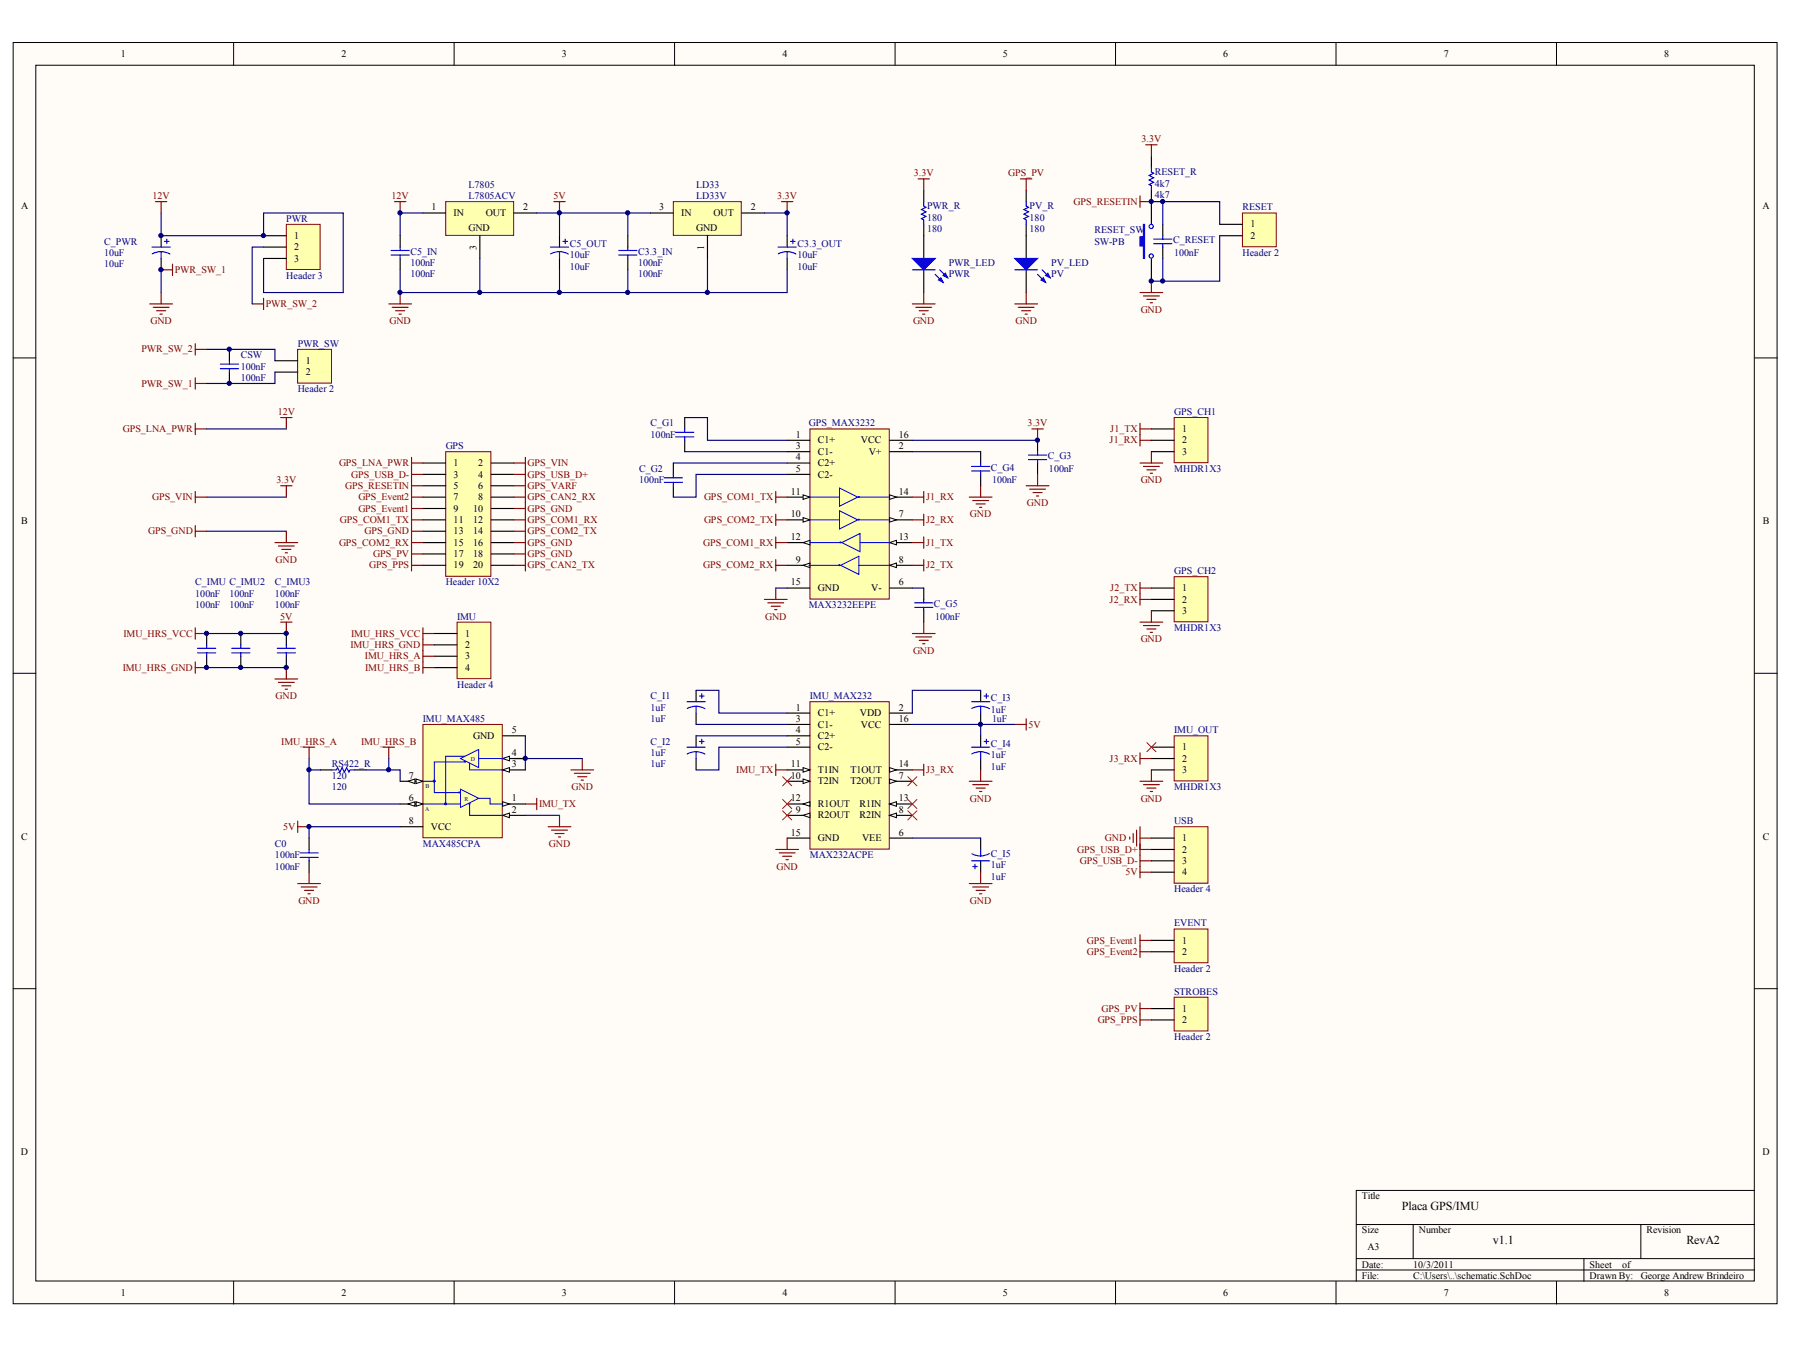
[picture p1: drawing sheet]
<svg xmlns="http://www.w3.org/2000/svg" width="271mm" height="204mm" viewBox="0 0 271 204" stroke-linecap="round" stroke-linejoin="round" font-family="sans-serif">
<defs><g id="words">
<g font-size="1.8">
<text x="211.7" y="182.8">Placa GPS/IMU</text>
<text x="225.5" y="187.9">v1.1</text>
<text x="254.7" y="187.9">RevA2</text>
</g>
<g font-size="1.5">
<text x="18.3" y="8.6">1</text>
<text x="51.6" y="8.6">2</text>
<text x="84.9" y="8.6">3</text>
<text x="118.2" y="8.6">4</text>
<text x="151.5" y="8.6">5</text>
<text x="184.7" y="8.6">6</text>
<text x="218" y="8.6">7</text>
<text x="251.3" y="8.6">8</text>
<text x="3.2" y="31.6">A</text>
<text x="65.2" y="31.8">1</text>
<text x="68.5" y="32.6">IN</text>
<text x="70.7" y="34.9">GND</text>
<text x="73.4" y="32.6">OUT</text>
<text x="79" y="31.8">2</text>
<text x="99.6" y="31.8">3</text>
<text x="102.9" y="32.6">IN</text>
<text x="105.1" y="34.9">GND</text>
<text x="107.8" y="32.6">OUT</text>
<text x="113.4" y="31.8">2</text>
<text x="188.8" y="34.4">1</text>
<text x="266.2" y="31.6">A</text>
<text x="44.4" y="36.1">1</text>
<text x="44.4" y="37.8">2</text>
<text x="44.4" y="39.5">3</text>
<text x="72" y="37.7" transform="rotate(-90 72 37.7)">3</text>
<text x="106.4" y="37.7" transform="rotate(-90 106.4 37.7)">1</text>
<text x="188.8" y="36.1">2</text>
<text x="46.2" y="55">1</text>
<text x="46.2" y="56.7">2</text>
<text x="178.5" y="65.3">1</text>
<text x="68.5" y="70.4">1</text>
<text x="72.2" y="70.4">2</text>
<text x="120.2" y="66.1">1</text>
<text x="120.2" y="69.5">4</text>
<text x="120.2" y="67.8">3</text>
<text x="120.2" y="71.3">5</text>
<text x="123.5" y="67">C1+</text>
<text x="123.5" y="70.4">C2+</text>
<text x="123.5" y="68.7">C1-</text>
<text x="130" y="67">VCC</text>
<text x="131.2" y="68.7">V+</text>
<text x="135.7" y="66.1">16</text>
<text x="135.7" y="67.8">2</text>
<text x="178.5" y="67">2</text>
<text x="178.5" y="68.7">3</text>
<text x="68.5" y="72.1">3</text>
<text x="68.5" y="73.8">5</text>
<text x="68.5" y="75.6">7</text>
<text x="68.5" y="77.3">9</text>
<text x="71.5" y="77.3">10</text>
<text x="72.2" y="72.1">4</text>
<text x="72.2" y="73.8">6</text>
<text x="72.2" y="75.6">8</text>
<text x="119.4" y="74.7">11</text>
<text x="123.5" y="72.1">C2-</text>
<text x="135.7" y="74.7">14</text>
<text x="3.2" y="79.2">B</text>
<text x="68.5" y="79">11</text>
<text x="68.5" y="80.7">13</text>
<text x="68.5" y="82.4">15</text>
<text x="71.5" y="79">12</text>
<text x="71.5" y="80.7">14</text>
<text x="71.5" y="82.4">16</text>
<text x="119.4" y="78.1">10</text>
<text x="119.4" y="81.6">12</text>
<text x="135.7" y="81.6">13</text>
<text x="135.7" y="78.1">7</text>
<text x="266.2" y="79.2">B</text>
<text x="68.5" y="84.1">17</text>
<text x="68.5" y="85.9">19</text>
<text x="71.5" y="84.1">18</text>
<text x="71.5" y="85.9">20</text>
<text x="119.4" y="88.4">15</text>
<text x="120.2" y="85">9</text>
<text x="123.5" y="89.3">GND</text>
<text x="131.6" y="89.3">V-</text>
<text x="135.7" y="85">8</text>
<text x="135.7" y="88.4">6</text>
<text x="178.5" y="89.3">1</text>
<text x="178.5" y="91">2</text>
<text x="178.5" y="92.7">3</text>
<text x="70.2" y="96.2">1</text>
<text x="70.2" y="97.9">2</text>
<text x="70.2" y="99.6">3</text>
<text x="70.2" y="101.3">4</text>
<text x="120.2" y="107.3">1</text>
<text x="135.7" y="107.3">2</text>
<text x="71.5" y="111.6">GND</text>
<text x="77.3" y="110.7">5</text>
<text x="120.2" y="109">3</text>
<text x="120.2" y="110.7">4</text>
<text x="120.2" y="112.5">5</text>
<text x="123.5" y="108.2">C1+</text>
<text x="123.5" y="109.9">C1-</text>
<text x="123.5" y="111.6">C2+</text>
<text x="123.5" y="113.3">C2-</text>
<text x="129.8" y="108.2">VDD</text>
<text x="130" y="109.9">VCC</text>
<text x="135.7" y="109">16</text>
<text x="178.5" y="113.3">1</text>
<text x="61.7" y="117.6">7</text>
<text x="77.3" y="115.9">3</text>
<text x="77.3" y="114.2">4</text>
<text x="119.4" y="117.6">10</text>
<text x="119.4" y="115.9">11</text>
<text x="123.5" y="118.5">T2IN</text>
<text x="123.5" y="116.8">T1IN</text>
<text x="128.5" y="118.5">T2OUT</text>
<text x="128.5" y="116.8">T1OUT</text>
<text x="135.7" y="117.6">7</text>
<text x="135.7" y="115.9">14</text>
<text x="178.5" y="115">2</text>
<text x="178.5" y="116.8">3</text>
<text x="61.7" y="124.5">8</text>
<text x="61.7" y="121">6</text>
<text x="65.1" y="125.3">VCC</text>
<text x="77.3" y="122.8">2</text>
<text x="77.3" y="121">1</text>
<text x="119.4" y="121">12</text>
<text x="120.2" y="122.8">9</text>
<text x="123.5" y="123.6">R2OUT</text>
<text x="123.5" y="121.9">R1OUT</text>
<text x="129.8" y="123.6">R2IN</text>
<text x="129.8" y="121.9">R1IN</text>
<text x="135.7" y="122.8">8</text>
<text x="135.7" y="121">13</text>
<text x="3.2" y="126.9">C</text>
<text x="119.4" y="126.2">15</text>
<text x="123.5" y="127.1">GND</text>
<text x="130.2" y="127.1">VEE</text>
<text x="135.7" y="126.2">6</text>
<text x="178.5" y="127.1">1</text>
<text x="178.5" y="128.8">2</text>
<text x="178.5" y="130.5">3</text>
<text x="266.2" y="126.9">C</text>
<text x="178.5" y="132.2">4</text>
<text x="178.5" y="142.5">1</text>
<text x="178.5" y="144.2">2</text>
<text x="178.5" y="152.8">1</text>
<text x="178.5" y="154.5">2</text>
<text x="3.2" y="174.5">D</text>
<text x="266.2" y="174.5">D</text>
<text x="205.7" y="181.2">Title</text>
<text x="205.7" y="186.3">Size</text>
<text x="205.7" y="191.5">Date:</text>
<text x="206.5" y="188.9">A3</text>
<text x="213.4" y="191.5">10/3/2011</text>
<text x="214.3" y="186.3">Number</text>
<text x="240.1" y="191.5">Sheet</text>
<text x="245" y="191.5">of</text>
<text x="248.7" y="186.3">Revision</text>
<text x="18.3" y="195.7">1</text>
<text x="51.6" y="195.7">2</text>
<text x="84.9" y="195.7">3</text>
<text x="118.2" y="195.7">4</text>
<text x="151.5" y="195.7">5</text>
<text x="184.7" y="195.7">6</text>
<text x="205.7" y="193.2">File:</text>
<text x="213.4" y="193.2">C:\Users\..\schematic.SchDoc</text>
<text x="218" y="195.7">7</text>
<text x="240.1" y="193.2">Drawn By:</text>
<text x="247.8" y="193.1">George Andrew Brindeiro</text>
<text x="251.3" y="195.7">8</text>
</g>
<g font-size="1.5" fill="#800000">
<text x="172.4" y="21.5">3.3V</text>
<text x="138" y="26.6">3.3V</text>
<text x="152.3" y="26.6">GPS_PV</text>
<text x="23" y="30.1">12V</text>
<text x="59.1" y="30.1">12V</text>
<text x="83.6" y="30.1">5V</text>
<text x="117.4" y="30.1">3.3V</text>
<text x="162.1" y="30.9">GPS_RESETIN</text>
<text x="26.4" y="41.2">PWR_SW_1</text>
<text x="40.1" y="46.4">PWR_SW_2</text>
<text x="172.3" y="47.2">GND</text>
<text x="21.4" y="53.2">PWR_SW_2</text>
<text x="22.7" y="49">GND</text>
<text x="58.8" y="49">GND</text>
<text x="137.9" y="49">GND</text>
<text x="153.4" y="49">GND</text>
<text x="21.4" y="58.4">PWR_SW_1</text>
<text x="18.5" y="65.3">GPS_LNA_PWR</text>
<text x="41.9" y="62.7">12V</text>
<text x="155.2" y="64.4">3.3V</text>
<text x="167.7" y="65.3">J1_TX</text>
<text x="51.2" y="70.4">GPS_LNA_PWR</text>
<text x="79.7" y="70.4">GPS_VIN</text>
<text x="167.6" y="67">J1_RX</text>
<text x="23" y="75.6">GPS_VIN</text>
<text x="41.7" y="73">3.3V</text>
<text x="52.1" y="73.8">GPS_RESETIN</text>
<text x="53.1" y="72.1">GPS_USB_D-</text>
<text x="54.1" y="77.3">GPS_Event1</text>
<text x="54.1" y="75.6">GPS_Event2</text>
<text x="79.7" y="72.1">GPS_USB_D+</text>
<text x="79.7" y="73.8">GPS_VARF</text>
<text x="79.7" y="75.6">GPS_CAN2_RX</text>
<text x="79.7" y="77.3">GPS_GND</text>
<text x="106.3" y="75.6">GPS_COM1_TX</text>
<text x="139.8" y="75.6">J1_RX</text>
<text x="155.1" y="76.4">GND</text>
<text x="172.3" y="73">GND</text>
<text x="22.4" y="80.7">GPS_GND</text>
<text x="51.2" y="82.4">GPS_COM2_RX</text>
<text x="51.3" y="79">GPS_COM1_TX</text>
<text x="55.1" y="80.7">GPS_GND</text>
<text x="79.7" y="79">GPS_COM1_RX</text>
<text x="79.7" y="80.7">GPS_COM2_TX</text>
<text x="79.7" y="82.4">GPS_GND</text>
<text x="106.2" y="82.4">GPS_COM1_RX</text>
<text x="106.3" y="79">GPS_COM2_TX</text>
<text x="139.8" y="79">J2_RX</text>
<text x="139.8" y="82.4">J1_TX</text>
<text x="146.5" y="78.1">GND</text>
<text x="41.6" y="85">GND</text>
<text x="55.8" y="85.9">GPS_PPS</text>
<text x="56.4" y="84.1">GPS_PV</text>
<text x="79.7" y="84.1">GPS_GND</text>
<text x="79.7" y="85.9">GPS_CAN2_TX</text>
<text x="106.2" y="85.9">GPS_COM2_RX</text>
<text x="139.8" y="85.9">J2_TX</text>
<text x="167.7" y="89.3">J2_TX</text>
<text x="42.3" y="93.6">5V</text>
<text x="115.5" y="93.6">GND</text>
<text x="167.6" y="91">J2_RX</text>
<text x="18.5" y="101.3">IMU_HRS_GND</text>
<text x="18.7" y="96.2">IMU_HRS_VCC</text>
<text x="52.9" y="97.9">IMU_HRS_GND</text>
<text x="53" y="96.2">IMU_HRS_VCC</text>
<text x="55.1" y="99.6">IMU_HRS_A</text>
<text x="55.2" y="101.3">IMU_HRS_B</text>
<text x="137.9" y="98.7">GND</text>
<text x="172.3" y="97">GND</text>
<text x="41.6" y="105.6">GND</text>
<text x="42.5" y="112.5">IMU_HRS_A</text>
<text x="54.5" y="112.5">IMU_HRS_B</text>
<text x="155.3" y="109.9">5V</text>
<text x="86.3" y="119.3">GND</text>
<text x="111.2" y="116.8">IMU_TX</text>
<text x="139.8" y="116.8">J3_RX</text>
<text x="167.6" y="115">J3_RX</text>
<text x="42.8" y="125.3">5V</text>
<text x="81.4" y="121.9">IMU_TX</text>
<text x="146.5" y="121.1">GND</text>
<text x="172.3" y="121.1">GND</text>
<text x="82.9" y="127.9">GND</text>
<text x="117.3" y="131.4">GND</text>
<text x="162.7" y="128.8">GPS_USB_D+</text>
<text x="163.1" y="130.5">GPS_USB_D-</text>
<text x="166.9" y="127.1">GND</text>
<text x="45.1" y="136.5">GND</text>
<text x="146.5" y="136.5">GND</text>
<text x="170" y="132.2">5V</text>
<text x="164.1" y="142.5">GPS_Event1</text>
<text x="164.1" y="144.2">GPS_Event2</text>
<text x="165.8" y="154.5">GPS_PPS</text>
<text x="166.4" y="152.8">GPS_PV</text>
</g>
<g font-size="1.5" fill="#000080">
<text x="70.7" y="28.3">L7805</text>
<text x="105.1" y="28.3">LD33</text>
<text x="174.4" y="29.9">4k7</text>
<text x="174.4" y="26.5">RESET_R</text>
<text x="174.4" y="28.2">4k7</text>
<text x="43.2" y="33.5">PWR</text>
<text x="70.7" y="30.1">L7805ACV</text>
<text x="105.1" y="30.1">LD33V</text>
<text x="140" y="35">180</text>
<text x="140" y="31.6">PWR_R</text>
<text x="140" y="33.3">180</text>
<text x="155.5" y="35">180</text>
<text x="155.5" y="31.6">PV_R</text>
<text x="155.5" y="33.3">180</text>
<text x="165.3" y="35.2">RESET_SW</text>
<text x="187.6" y="31.8">RESET</text>
<text x="15.7" y="40.4">10uF</text>
<text x="15.7" y="36.9">C_PWR</text>
<text x="15.7" y="38.6">10uF</text>
<text x="62" y="41.9">100nF</text>
<text x="62" y="38.5">C5_IN</text>
<text x="62" y="40.2">100nF</text>
<text x="86" y="40.7">10uF</text>
<text x="86" y="37.3">C5_OUT</text>
<text x="86" y="39">10uF</text>
<text x="96.4" y="41.9">100nF</text>
<text x="96.4" y="38.5">C3.3_IN</text>
<text x="96.4" y="40.2">100nF</text>
<text x="120.4" y="40.7">10uF</text>
<text x="120.4" y="37.3">C3.3_OUT</text>
<text x="120.4" y="39">10uF</text>
<text x="143.3" y="40.2">PWR_LED</text>
<text x="143.3" y="41.9">PWR</text>
<text x="158.8" y="40.2">PV_LED</text>
<text x="158.8" y="41.9">PV</text>
<text x="165.3" y="36.9">SW-PB</text>
<text x="177.2" y="36.8">C_RESET</text>
<text x="177.3" y="38.6">100nF</text>
<text x="187.6" y="38.6">Header 2</text>
<text x="43.2" y="42.1">Header 3</text>
<text x="45" y="52.4">PWR_SW</text>
<text x="36.4" y="57.5">100nF</text>
<text x="36.4" y="54.1">CSW</text>
<text x="36.4" y="55.8">100nF</text>
<text x="45" y="59.2">Header 2</text>
<text x="98.2" y="64.4">C_G1</text>
<text x="122.1" y="64.4">GPS_MAX3232</text>
<text x="177.3" y="62.7">GPS_CH1</text>
<text x="67.3" y="67.8">GPS</text>
<text x="96.5" y="71.3">C_G2</text>
<text x="98.2" y="66.1">100nF</text>
<text x="149.6" y="71.1">C_G4</text>
<text x="158.2" y="69.4">C_G3</text>
<text x="158.4" y="71.3">100nF</text>
<text x="177.3" y="71.3">MHDR1X3</text>
<text x="96.5" y="73">100nF</text>
<text x="149.8" y="73">100nF</text>
<text x="29.5" y="88.4">C_IMU C_IMU2</text>
<text x="41.5" y="88.4">C_IMU3</text>
<text x="67.3" y="88.4">Header 10X2</text>
<text x="177.3" y="86.7">GPS_CH2</text>
<text x="29.5" y="91.9">100nF</text>
<text x="29.5" y="90.1">100nF</text>
<text x="34.6" y="91.9">100nF</text>
<text x="34.6" y="90.1">100nF</text>
<text x="41.5" y="91.9">100nF</text>
<text x="41.5" y="90.1">100nF</text>
<text x="69" y="93.6">IMU</text>
<text x="122.1" y="91.9">MAX3232EEPE</text>
<text x="141.1" y="91.7">C_G5</text>
<text x="141.2" y="93.6">100nF</text>
<text x="177.3" y="95.3">MHDR1X3</text>
<text x="69" y="103.9">Header 4</text>
<text x="98.2" y="105.6">C_I1</text>
<text x="98.2" y="107.3">1uF</text>
<text x="122.3" y="105.6">IMU_MAX232</text>
<text x="149.6" y="105.9">C_I3</text>
<text x="149.6" y="107.7">1uF</text>
<text x="63.9" y="109">IMU_MAX485</text>
<text x="98.2" y="109">1uF</text>
<text x="98.2" y="112.5">C_I2</text>
<text x="149.6" y="112.8">C_I4</text>
<text x="149.8" y="109">1uF</text>
<text x="177.3" y="110.7">IMU_OUT</text>
<text x="50.1" y="119.3">120</text>
<text x="50.1" y="115.9">RS422_R</text>
<text x="50.1" y="117.6">120</text>
<text x="98.2" y="115.9">1uF</text>
<text x="98.2" y="114.2">1uF</text>
<text x="149.6" y="116.2">1uF</text>
<text x="149.6" y="114.5">1uF</text>
<text x="177.3" y="119.3">MHDR1X3</text>
<text x="177.3" y="124.5">USB</text>
<text x="41.5" y="131.3">100nF</text>
<text x="41.5" y="127.9">C0</text>
<text x="41.5" y="129.6">100nF</text>
<text x="63.9" y="127.9">MAX485CPA</text>
<text x="122.3" y="129.6">MAX232ACPE</text>
<text x="149.6" y="129.5">C_I5</text>
<text x="149.6" y="131.2">1uF</text>
<text x="149.6" y="132.9">1uF</text>
<text x="177.3" y="134.8">Header 4</text>
<text x="177.3" y="139.9">EVENT</text>
<text x="177.3" y="146.8">Header 2</text>
<text x="177.3" y="150.2">STROBES</text>
<text x="177.3" y="157.1">Header 2</text>
</g>
<g font-size=".9" fill="#000080">
<text x="64.3" y="119">B</text>
<text x="71.1" y="114.9">D</text>
<text x="64.2" y="122.5">A</text>
<text x="70.1" y="120.9">R</text>
</g>
</g></defs>
<g fill="#fffcf8" stroke="#000" stroke-width=".15">
<path d="M2 6.4h266.4v190.5h-266.4z"/>
<path d="M5.4 9.9h259.5v183.6h-259.5z"/>
</g>
<g fill="none" stroke="#000" stroke-width=".15">
<path d="M35.3 6.4v3.5M68.6 6.4v3.5M101.9 6.4v3.5M135.2 6.4v3.5M168.5 6.4v3.5M201.8 6.4v3.5M235.1 6.4v3.5M2 54.1h3.4M265 54.1h3.4M2 101.7h3.4M265 101.7h3.4M2 149.3h3.4"/>
<path d="M265 149.3h3.4M265 179.8h-60.2v13.7M35.3 193.5v3.5M68.6 193.5v3.5M101.9 193.5v3.5M135.2 193.5v3.5M168.5 193.5v3.5M201.8 193.5v3.5M204.8 185h60.2M204.8 190.1h60.2M204.8 191.8h60.2M213.4 185v5.1"/>
<path d="M235.1 193.5v3.5M239.2 190.1v3.4M247.8 185v5.1"/>
</g>
<path d="M67.3 30.5h10.3v5.1h-10.3z" fill="#ffffb0" stroke="#800000" stroke-width=".15"/>
<g fill="none" stroke="#000" stroke-width=".17">
<path d="M60.4 35.6v1.7M60.4 39v1.8M63.9 32.2h3.4M72.5 35.6v3.4M77.6 32.2h3.5M84.5 35.6v1.7M84.5 39v1.8M94.8 35.6v1.7M94.8 39v1.8M118.9 35.6v1.7M118.9 39v1.8M139.5 28.7v1.8"/>
<path d="M139.5 33.9v5.1M139.5 40.8v3.4M156.7 66.5v1.7M156.7 69.9v1.8"/>
</g>
<g fill="none" stroke="#00f" stroke-width=".17">
<path d="M59.1 38.5h2.7M59.1 37.8h2.7M60.4 37.3v.5M60.4 38.5v.5M83.1 37.3h2.8M84.5 38l.7 .1 .6 .3M84.5 38l-.7 .1-.6 .2M84.5 38v1M85 36.5h.7M85.4 36.1v.7M93.4 38.5h2.8M93.4 37.8h2.8"/>
<path d="M94.8 37.3v.5M94.8 38.5v.5M117.5 37.3h2.8M118.9 38l.7 .1 .6 .3M118.9 38l-.7 .1-.7 .2M118.9 38v1M119.4 36.5h.7M119.7 36.1v.7M139.5 30.5v.6l.3 .2-.6 .4 .6 .3-.6 .3 .6 .4-.6 .3 .3 .2v.7M137.8 40.8h3.4M141.2 41.4l1.2 1.2M141.9 40.8l1.2 1.2"/>
<path d="M155.3 68.7h2.8M155.3 69.4h2.8M156.7 68.2v.5M156.7 69.4v.5"/>
</g>
<g fill="#00f" stroke="#00f" stroke-width=".17">
<path d="M137.8 39h3.4l-1.7 1.8z"/>
<path d="M141.7 42.3l.4-.3 .3 .6z"/>
<path d="M142.4 41.6l.4-.3 .3 .7z"/>
</g>
<path d="M67.3 68.2h6.8v18.9h-6.8z" fill="#ffffb0" stroke="#800000" stroke-width=".15"/>
<g fill="none" stroke="#000" stroke-width=".17">
<path d="M63.9 69.9h3.4M63.9 71.7h3.4M63.9 73.4h3.4M63.9 75.1h3.4M63.9 76.8h3.4M63.9 78.5h3.4M74.2 69.9h3.4M74.2 71.7h3.4M74.2 73.4h3.4M74.2 75.1h3.4M74.2 76.8h3.4M74.2 78.5h3.4"/>
<path d="M63.9 80.2h3.4M63.9 82h3.4M63.9 83.7h3.4M63.9 85.4h3.4M74.2 80.2h3.4M74.2 82h3.4M74.2 83.7h3.4M74.2 85.4h3.4"/>
</g>
<path d="M63.9 32.2h-3.5v3.4M72.5 39v5.2M81.1 32.2h17.1M84.5 32.2v3.4M94.8 32.2v3.4M115.4 32.2h3.5v3.4M84.5 40.8v3.4M94.8 40.8v3.4" fill="none" stroke="#000080" stroke-width=".17"/>
<g fill="none" stroke="#800000" stroke-width=".17">
<path d="M59.6 30.5h1.7M60.4 30.5v1.7M83.6 30.5h1.8M84.5 30.5v1.7M118 30.5h1.7M118.9 30.5v1.7M138.6 27h1.8M139.5 27v1.7M58.7 45.9h3.5M59.2 46.4h2.4M59.7 46.9h1.4M60.3 47.4h.3"/>
<path d="M60.4 44.2v1.7M137.8 45.9h3.4M138.3 46.4h2.4M138.8 46.9h1.4M139.3 47.4h.4M139.5 44.2v1.7"/>
</g>
<path d="M122.3 64.8h12v25.7h-12z" fill="#ffffb0" stroke="#800000" stroke-width=".15"/>
<path d="M134.3 82h3.5" fill="none" stroke="#000" stroke-width=".17"/>
<path d="M134.3 82l1.1-.4v.7z" fill="#fffcf8" stroke="#000" stroke-width=".15"/>
<path d="M118.9 78.5h3.4" fill="none" stroke="#000" stroke-width=".17"/>
<path d="M121.3 78.2l1 .3-1 .4z" fill="#fffcf8" stroke="#000" stroke-width=".15"/>
<path d="M118.9 75.1h3.4" fill="none" stroke="#000" stroke-width=".17"/>
<path d="M121.3 74.7l1 .4-1 .3z" fill="#fffcf8" stroke="#000" stroke-width=".15"/>
<path d="M134.3 85.4h3.5" fill="none" stroke="#000" stroke-width=".17"/>
<path d="M134.3 85.4l1.1-.4v.7z" fill="#fffcf8" stroke="#000" stroke-width=".15"/>
<path d="M118.9 82h3.4" fill="none" stroke="#000" stroke-width=".17"/>
<path d="M121.3 82l1-.4v.7z" fill="#fffcf8" stroke="#000" stroke-width=".15"/>
<path d="M118.9 85.4h3.4" fill="none" stroke="#000" stroke-width=".17"/>
<path d="M121.3 85.4l1-.4v.7z" fill="#fffcf8" stroke="#000" stroke-width=".15"/>
<path d="M134.3 75.1h3.5" fill="none" stroke="#000" stroke-width=".17"/>
<path d="M134.3 74.7l1.1 .4-1.1 .3z" fill="#fffcf8" stroke="#000" stroke-width=".15"/>
<path d="M134.3 78.5h3.5" fill="none" stroke="#000" stroke-width=".17"/>
<path d="M134.3 78.2l1.1 .3-1.1 .4z" fill="#fffcf8" stroke="#000" stroke-width=".15"/>
<g fill="none" stroke="#000" stroke-width=".17">
<path d="M101.7 69.9v1.8M101.7 73.4v1.7M103.4 63.1v1.7M103.4 66.5v1.7M118.9 66.5h3.4M118.9 69.9h3.4M118.9 68.2h3.4M118.9 71.7h3.4M134.3 66.5h3.5M134.3 68.2h3.5M148.1 68.2v1.7M148.1 71.7v1.7"/>
<path d="M118.9 88.8h3.4M134.3 88.8h3.5M139.5 88.8v1.7M139.5 92.3v1.7M105.1 104.3v1.7M105.1 107.7v1.7M105.1 111.1v1.8M105.1 114.6v1.7M148.1 104.3v1.7M148.1 107.7v1.7M148.1 126.6v1.7M148.1 130v1.7"/>
</g>
<g fill="none" stroke="#00f" stroke-width=".15">
<path d="M122.3 75.1h4.5M122.3 78.5h4.5M126.8 73.7l2.7 1.4-2.7 1.4zM126.8 77.1l2.7 1.4-2.7 1.4zM129.9 75.1h4.4M129.9 78.5h4.4M122.1 85.4h4.5M122.3 82h4.5M127 85.4l2.7-1.4v2.8zM127.1 82l2.8-1.4v2.7zM129.7 85.4h4.5M129.9 82h4.4"/>
<circle cx="129.7" cy="78.5" r=".08"/>
<circle cx="129.7" cy="75.1" r=".08"/>
<circle cx="126.8" cy="85.4" r=".08"/>
<circle cx="126.9" cy="81.9" r=".08"/>
</g>
<path d="M101.7 69.9h17.2M103.4 63.1h3.4v3.4h12.1M103.4 68.2h15.5M118.9 71.7h-13.8v3.4h-3.4M137.8 68.2h10.3M137.8 66.5h18.9M117.2 88.8h1.7M137.8 88.8h1.7" fill="none" stroke="#000080" stroke-width=".17"/>
<g fill="none" stroke="#800000" stroke-width=".17">
<path d="M137.8 75.1h1.7M137.8 78.5h1.7M139.5 74.2v1.7M139.5 77.7v1.7M146.4 75.1h3.4M146.9 75.6h2.4M147.4 76.1h1.4M147.9 76.6h.4M148.1 73.4v1.7M155 73.4h3.4M155.5 73.9h2.4M156 74.4h1.4"/>
<path d="M156.5 74.9h.4M156.7 71.7v1.7M115.4 90.5h3.5M116 91.1h2.4M116.5 91.6h1.3M117 92.1h.3M117.2 88.8v1.7M137.8 95.7h3.4M137.8 82h1.7M137.8 85.4h1.7M138.3 96.2h2.4M138.8 96.7h1.4"/>
<path d="M139.3 97.2h.4M139.5 81.1v1.7M139.5 84.5v1.7M139.5 94v1.7"/>
</g>
<g fill="none" stroke="#00f" stroke-width=".17">
<path d="M100.3 72.2h2.8M100.3 72.9h2.8M101.7 71.7v.5M101.7 72.9v.5M102 65.3h2.8M102 66h2.8M103.4 64.8v.5M103.4 66v.5M146.7 70.5h2.8M146.7 71.1h2.8M148.1 69.9v.6M148.1 71.1v.6"/>
<path d="M138.1 91.1h2.8M138.1 91.7h2.8M139.5 90.5v.6M139.5 91.7v.6M103.8 106h2.7M103.8 112.9h2.7M105.1 106.7l.7 .1 .7 .2M105.1 106.7l-.7 .1-.6 .2M105.1 113.5l.7 .1 .7 .3M105.1 113.5l-.7 .1-.6 .3M105.1 106.7v1M105.1 113.5v1.1"/>
<path d="M105.6 105.1h.7M105.6 112h.7M106 104.8v.7M106 111.7v.6M146.7 106h2.8M148.1 106.7l.7 .1 .6 .2M148.1 106.7l-.7 .1-.6 .2M148.1 106.7v1M148.6 105.1h.7M149 104.8v.7M146.7 130h2.8M146.9 130.9h.7"/>
<path d="M147.2 130.5v.7M148.1 128.3v1M149.4 128.9a2.74 2.74 0 0 1-2.6 .1"/>
</g>
<path d="M122.3 106h12v22.3h-12z" fill="#ffffb0" stroke="#800000" stroke-width=".15"/>
<path d="M118.9 107.7h3.4M118.9 109.4h3.4M118.9 111.1h3.4M118.9 112.9h3.4M134.3 107.7h3.5M134.3 118h3.5M134.3 126.6h3.5" fill="none" stroke="#000" stroke-width=".17"/>
<path d="M134.3 117.7l1.1 .3-1.1 .3z" fill="#fffcf8" stroke="#000" stroke-width=".15"/>
<path d="M134.3 123.2h3.5" fill="none" stroke="#000" stroke-width=".17"/>
<path d="M134.3 123.2l1.1-.4v.7z" fill="#fffcf8" stroke="#000" stroke-width=".15"/>
<path d="M118.9 123.2h3.4" fill="none" stroke="#000" stroke-width=".17"/>
<path d="M121.3 123.2l1-.4v.7z" fill="#fffcf8" stroke="#000" stroke-width=".15"/>
<path d="M118.9 118h3.4" fill="none" stroke="#000" stroke-width=".17"/>
<path d="M121.3 117.7l1 .3-1 .3z" fill="#fffcf8" stroke="#000" stroke-width=".15"/>
<path d="M118.9 116.3h3.4" fill="none" stroke="#000" stroke-width=".17"/>
<path d="M121.3 115.9l1 .4-1 .3z" fill="#fffcf8" stroke="#000" stroke-width=".15"/>
<path d="M118.9 121.4h3.4" fill="none" stroke="#000" stroke-width=".17"/>
<path d="M121.3 121.4l1-.3v.7z" fill="#fffcf8" stroke="#000" stroke-width=".15"/>
<path d="M134.3 121.4h3.5" fill="none" stroke="#000" stroke-width=".17"/>
<path d="M134.3 121.4l1.1-.3v.7z" fill="#fffcf8" stroke="#000" stroke-width=".15"/>
<path d="M134.3 116.3h3.5" fill="none" stroke="#000" stroke-width=".17"/>
<path d="M134.3 115.9l1.1 .4-1.1 .3z" fill="#fffcf8" stroke="#000" stroke-width=".15"/>
<path d="M134.3 109.4h3.5M148.1 111.1v1.8M148.1 114.6v1.7M46.7 126.6v1.7M46.7 130v1.7M118.9 126.6h3.4" fill="none" stroke="#000" stroke-width=".17"/>
<path d="M146.7 112.9h2.8M148.1 113.5l.7 .1 .6 .3M148.1 113.5l-.7 .1-.6 .3M148.1 113.5v1.1M148.6 112h.7M149 111.7v.6M45.3 128.8h2.8M45.3 129.5h2.8M46.7 128.3v.5M46.7 129.5v.5" fill="none" stroke="#00f" stroke-width=".17"/>
<path d="M77.6 114.6h10.3M105.1 104.3h3.5v3.4h10.3M105.1 109.4h13.8M105.1 111.1h13.8M118.9 112.9h-10.3v3.4h-3.5M137.8 109.4h10.3v1.7M79.3 123.2h5.2M137.8 126.6h10.3" fill="none" stroke="#000080" stroke-width=".17"/>
<g fill="none" stroke="#800000" stroke-width=".17">
<path d="M155.8 64.8h1.8M156.7 64.8v1.7M172.2 64.8h1.7M172.2 69.9h3.4M172.2 63.9v3.5M172.2 66.5h1.7M172.7 70.5h2.4M173.2 71h1.4M173.7 71.5h.4M173.9 68.2v1.7M172.2 94h3.4M172.2 88v3.4"/>
<path d="M172.2 90.5h1.7M172.2 88.8h1.7M172.7 94.5h2.4M173.2 95h1.4M173.7 95.5h.4M173.9 92.3v1.7M45.8 112.9h1.7M46.7 112.9v1.7M57.9 112.9h1.7M58.7 112.9v1.7M86.2 116.3h3.5M86.7 116.8h2.4"/>
<path d="M87.2 117.3h1.4M87.8 117.8h.3M87.9 114.6v1.7M117.2 115.4v1.7M117.2 116.3h1.7M137.8 116.3h1.7M139.5 115.4v1.7M146.4 118h3.4M146.9 118.5h2.4M147.4 119h1.4M147.9 119.5h.4M148.1 116.3v1.7"/>
<path d="M153.3 109.4h1.7M155 108.6v1.7M172.2 118h3.4M172.2 113.7v1.7M172.2 114.6h1.7M172.7 118.5h2.4M173.2 119h1.4M173.7 119.5h.4M173.9 116.3v1.7M45 133.5h3.4M45 124.9h1.7M45 124v1.7"/>
<path d="M45.5 134h2.4M46 134.5h1.4M46.5 135h.4M46.7 131.7v1.8M79.3 121.4h1.8M81.1 120.6v1.7M82.8 124.9h3.4M83.3 125.4h2.4M83.8 125.9h1.4M84.3 126.4h.4M84.5 123.2v1.7M117.2 128.3h3.4"/>
<path d="M117.7 128.8h2.4M118.2 129.3h1.4M118.7 129.8h.3M118.9 126.6v1.7M146.4 133.5h3.4M146.9 134h2.4M147.4 134.5h1.4M147.9 135h.4M148.1 131.7v1.8"/>
</g>
<path d="M118.2 117.3l1.4 1.4M119.6 117.3l-1.4 1.4M137.1 117.3l1.4 1.4M138.5 117.3l-1.4 1.4M118.2 120.8l1.4 1.3M118.2 122.5l1.4 1.3M119.6 120.8l-1.4 1.3M119.6 122.5l-1.4 1.3M137.1 120.8l1.4 1.3M137.1 122.5l1.4 1.3M138.5 120.8l-1.4 1.3M138.5 122.5l-1.4 1.3" fill="none" stroke="#f00" stroke-width=".15"/>
<path d="M177.3 63.1h5.1v6.8h-5.1z" fill="#ffffb0" stroke="#800000" stroke-width=".15"/>
<path d="M173.9 64.8h3.4M173.9 66.5h3.4M173.9 68.2h3.4" fill="none" stroke="#000" stroke-width=".17"/>
<g fill="none" stroke="#800000" stroke-width=".17">
<path d="M62.2 69.1v17.1M62.2 78.5h1.7M62.2 76.8h1.7M62.2 75.1h1.7M62.2 73.4h1.7M62.2 71.7h1.7M62.2 69.9h1.7M77.6 78.5h1.7M77.6 76.8h1.7M77.6 75.1h1.7M77.6 73.4h1.7M77.6 71.7h1.7"/>
<path d="M77.6 69.9h1.7M79.3 69.1v17.1M62.2 85.4h1.7M62.2 83.7h1.7M62.2 82h1.7M62.2 80.2h1.7M77.6 85.4h1.7M77.6 83.7h1.7M77.6 82h1.7M77.6 80.2h1.7"/>
</g>
<path d="M177.3 87.1h5.1v6.8h-5.1z" fill="#ffffb0" stroke="#800000" stroke-width=".15"/>
<path d="M173.9 88.8h3.4M173.9 90.5h3.4M173.9 92.3h3.4" fill="none" stroke="#000" stroke-width=".17"/>
<path d="M177.3 111.1h5.1v6.9h-5.1z" fill="#ffffb0" stroke="#800000" stroke-width=".15"/>
<path d="M173.9 112.9h3.4M173.9 114.6h3.4M173.9 116.3h3.4" fill="none" stroke="#000" stroke-width=".17"/>
<path d="M173.2 112.2l1.4 1.3M174.6 112.2l-1.4 1.3" fill="none" stroke="#f00" stroke-width=".15"/>
<path d="M117.2 74.2v1.7M117.2 77.7v1.7M117.2 75.1h1.7M117.2 78.5h1.7M63.9 94.8v3.5M63.9 95.7h1.7M63.9 97.4h1.7M117.2 81.1v1.7M117.2 84.5v1.7M117.2 82h1.7M117.2 85.4h1.7" fill="none" stroke="#800000" stroke-width=".17"/>
<path d="M69 94h5.1v8.5h-5.1z" fill="#ffffb0" stroke="#800000" stroke-width=".15"/>
<g fill="none" stroke="#000" stroke-width=".17">
<path d="M24.3 35.6v1.7M24.3 39v1.8M155 28.7v1.8M155 33.9v5.1M155 40.8v3.4M31.2 95.7v1.7M31.2 99.1v1.7M36.4 95.7v1.7M36.4 99.1v1.7M43.2 95.7v1.7M43.2 99.1v1.7M65.6 95.7h3.4"/>
<path d="M65.6 97.4h3.4M65.6 99.1h3.4M48.4 116.3h1.7M53.6 116.3h1.7M65.6 100.8h3.4"/>
</g>
<g fill="none" stroke="#800000" stroke-width=".17">
<path d="M23.5 30.5h1.7M24.3 30.5v1.7M154.1 27h1.7M155 27v1.7M22.6 45.9h3.5M23.1 46.4h2.4M23.6 46.9h1.4M24.2 47.4h.3M24.3 44.2v1.7M153.3 45.9h3.4M153.8 46.4h2.4M154.3 46.9h1.4"/>
<path d="M154.8 47.4h.3M155 44.2v1.7M29.5 63.9v1.7M29.5 74.2v1.7M29.5 79.4v1.7M29.5 75.1h1.7M29.5 64.8h1.7M42.4 73.4h1.7M42.4 63.1h1.7M43.2 63.1v1.7M43.2 73.4v1.7M29.5 94.8v1.7"/>
<path d="M29.5 100v1.7M29.5 95.7h1.7M29.5 80.2h1.7M41.5 82h3.5M42 82.5h2.4M42.4 94h1.7M42.6 83h1.3M43.1 83.5h.3M43.2 80.2v1.8M43.2 94v1.7M63.9 98.3v3.4M63.9 99.1h1.7"/>
<path d="M29.5 100.8h1.7M41.5 102.6h3.5M42 103.1h2.4M42.6 103.6h1.3M43.1 104.1h.3M43.2 100.8v1.8M63.9 100.8h1.7M172.2 127.4v3.5M172.2 130h1.7M172.2 128.3h1.7M172.2 141.2v3.4M172.2 151.5v3.4"/>
<path d="M172.2 142h1.7M172.2 143.8h1.7M172.2 152.3h1.7M172.2 154.1h1.7"/>
</g>
<g fill="none" stroke="#00f" stroke-width=".17">
<path d="M23 37.3h2.7M24.3 38l.7 .1 .7 .3M24.3 38l-.7 .1-.6 .2M24.3 38v1M24.8 36.5h.7M25.2 36.1v.7M155 30.5v.6l.3 .2-.7 .4 .7 .3-.7 .3 .7 .4-.7 .3 .4 .2v.7M153.3 40.8h3.4M156.7 41.4l1.2 1.2M157.4 40.8l1.2 1.2M29.8 97.9h2.8M29.8 98.6h2.8"/>
<path d="M31.2 97.4v.5M31.2 98.6v.5M35 97.9h2.7M35 98.6h2.7M36.4 97.4v.5M36.4 98.6v.5M41.9 97.9h2.7M41.9 98.6h2.7M43.2 97.4v.5M43.2 98.6v.5M50.1 116.3h.7l.2-.4 .3 .7 .4-.7 .3 .7 .4-.7 .3 .7 .2-.3h.7"/>
</g>
<path d="M106.8 39v5.2h-46.4v-3.4M118.9 40.8v3.4h-12.1M31.2 75.1h12M31.2 64.8h12M31.2 95.7h12M31.2 80.2h12M31.2 100.8h12M46.7 114.6v6.8h13.7M58.7 114.6v1.7h-3.4M58.7 116.3h1.7v1.7M60.4 124.9h-13.7v1.7" fill="none" stroke="#000080" stroke-width=".17"/>
<g fill="#00f" stroke="#00f" stroke-width=".17">
<path d="M153.3 39h3.4l-1.7 1.8z"/>
<path d="M157.2 42.3l.4-.3 .3 .6z"/>
<path d="M157.9 41.6l.3-.3 .4 .7z"/>
</g>
<path d="M43.2 33.9h5.1v6.8h-5.1z" fill="#ffffb0" stroke="#800000" stroke-width=".15"/>
<path d="M39.8 35.6h3.4M39.8 37.3h3.4M39.8 39h3.4" fill="none" stroke="#000" stroke-width=".17"/>
<path d="M24.3 32.2v3.4h15.5v-3.4h12v12h-12v-5.2" fill="none" stroke="#000080" stroke-width=".17"/>
<path d="M44.9 52.8h5.2v5.1h-5.2z" fill="#ffffb0" stroke="#800000" stroke-width=".15"/>
<path d="M41.5 54.5h3.5M41.5 56.2h3.5" fill="none" stroke="#000" stroke-width=".17"/>
<path d="M29.5 51.9v1.7M29.5 57.1v1.7M29.5 52.8h1.7M29.5 57.9h1.7" fill="none" stroke="#800000" stroke-width=".17"/>
<path d="M101.7 30.5h10.3v5.1h-10.3z" fill="#ffffb0" stroke="#800000" stroke-width=".15"/>
<path d="M98.2 32.2h3.5M106.8 35.6v3.4M112 32.2h3.4" fill="none" stroke="#000" stroke-width=".17"/>
<path d="M26.1 39.9v1.7M24.3 40.8h1.8M38.1 45.9h1.7M39.8 45v1.8" fill="none" stroke="#800000" stroke-width=".17"/>
<path d="M39.8 37.3h-1.7v8.6" fill="none" stroke="#000080" stroke-width=".17"/>
<path d="M177.3 124.9h5.1v8.5h-5.1z" fill="#ffffb0" stroke="#800000" stroke-width=".15"/>
<path d="M173.9 126.6h3.4M173.9 128.3h3.4M173.9 130h3.4M173.9 131.7h3.4" fill="none" stroke="#000" stroke-width=".17"/>
<path d="M177.3 140.3h5.1v5.1h-5.1z" fill="#ffffb0" stroke="#800000" stroke-width=".15"/>
<path d="M173.9 142h3.4M173.9 143.8h3.4" fill="none" stroke="#000" stroke-width=".17"/>
<path d="M177.3 150.6h5.1v5.1h-5.1z" fill="#ffffb0" stroke="#800000" stroke-width=".15"/>
<path d="M173.9 152.3h3.4M173.9 154.1h3.4" fill="none" stroke="#000" stroke-width=".17"/>
<path d="M170.6 126.4v.4M171.1 125.9v1.4M171.7 125.4v2.4M172.2 124.9v3.4M172.2 130.9v1.7M172.2 131.7h1.7M172.2 126.6h1.7" fill="none" stroke="#800000" stroke-width=".17"/>
<path d="M63.9 109.4h12v17.1h-12z" fill="#ffffb0" stroke="#800000" stroke-width=".15"/>
<path d="M75.9 123.2h3.4" fill="none" stroke="#000" stroke-width=".17"/>
<path d="M75.9 123.2l1-.4v.7z" fill="#fffcf8" stroke="#000" stroke-width=".15"/>
<path d="M75.9 116.3h3.4" fill="none" stroke="#000" stroke-width=".17"/>
<path d="M75.9 116.3l1-.4v.7z" fill="#fffcf8" stroke="#000" stroke-width=".15"/>
<path d="M75.9 114.6h3.4" fill="none" stroke="#000" stroke-width=".17"/>
<path d="M75.9 114.6l1-.4v.7z" fill="#fffcf8" stroke="#000" stroke-width=".15"/>
<path d="M60.4 124.9h3.5M75.9 121.4h3.4" fill="none" stroke="#000" stroke-width=".17"/>
<path d="M75.9 121.1l1 .3-1 .4z" fill="#fffcf8" stroke="#000" stroke-width=".15"/>
<path d="M60.4 121.4h3.5" fill="none" stroke="#000" stroke-width=".17"/>
<g fill="#fffcf8" stroke="#000" stroke-width=".15">
<path d="M62.8 121.1l1.1 .3-1.1 .4z"/>
<path d="M61.6 121.4l1.1-.3v.7z"/>
</g>
<path d="M60.4 118h3.5" fill="none" stroke="#000" stroke-width=".17"/>
<g fill="#fffcf8" stroke="#000" stroke-width=".15">
<path d="M62.8 117.7l1.1 .3-1.1 .3z"/>
<path d="M61.6 118l1.1-.3v.6z"/>
</g>
<path d="M75.9 111.1h3.4" fill="none" stroke="#000" stroke-width=".17"/>
<path d="M69.5 114.6l2.8-1.4v2.7zM69.5 119.2l2.8 1.4-2.8 1.4z" fill="none" stroke="#00f" stroke-width=".15"/>
<g fill="#fffcf8" stroke="#00f" stroke-width=".15">
<circle cx="70.2" cy="115.1" r=".08"/>
<circle cx="69.3" cy="119.7" r=".08"/>
</g>
<path d="M70.1 115.1h-4.5v4.6h3.6M70.2 114.2h-2.9v7.2M72.3 114.6h3.6M63.9 121.4h5.6M70.9 121.6v1.6h5M74 121.4h1.9" fill="none" stroke="#00f" stroke-width=".15"/>
<circle cx="67.3" cy="121.4" r=".15" fill="#00f" stroke="#00f" stroke-width=".15"/>
<circle cx="70.9" cy="121.4" r=".08" fill="#fffcf8" stroke="#00f" stroke-width=".15"/>
<path d="M63.9 118h1.7M70.9 115.3v1h5M72.3 120.6h1.7v.8" fill="none" stroke="#00f" stroke-width=".15"/>
<circle cx="65.6" cy="118" r=".15" fill="#00f" stroke="#00f" stroke-width=".15"/>
<path d="M24.3 40.8v3.4M79.3 111.1v5.2" fill="none" stroke="#000080" stroke-width=".17"/>
<path d="M172.2 29.6v1.7M172.2 30.5h1.7M173 21.9h1.7M173.9 21.9v1.7M172.2 44.2h3.4M172.7 44.7h2.4M173.2 45.2h1.4M173.7 45.7h.4M173.9 42.5v1.7" fill="none" stroke="#800000" stroke-width=".17"/>
<path d="M173.9 23.6v1.7M173.9 28.7v5.2M173.9 39v3.5" fill="none" stroke="#000" stroke-width=".17"/>
<g fill="none" stroke="#00f" stroke-width=".17">
<path d="M173.9 25.3v.7l.3 .2-.7 .3 .7 .3-.7 .4 .7 .3-.7 .4 .4 .2v.6"/>
<circle cx="173.9" cy="38.7" r=".32"/>
<circle cx="173.9" cy="34.2" r=".32"/>
</g>
<path d="M172.7 33.9h.2v5.1h-.2v-1.9h-.5v-1.3h.5z" fill-rule="evenodd" fill="#00f" stroke="#00f" stroke-width=".17"/>
<path d="M187.6 32.2h5.1v5.1h-5.1z" fill="#ffffb0" stroke="#800000" stroke-width=".15"/>
<path d="M175.6 33.9v1.7M175.6 37.3v1.7M184.2 33.9h3.4M184.2 35.6h3.4M34.6 52.8v1.7M34.6 56.2v1.7" fill="none" stroke="#000" stroke-width=".17"/>
<path d="M173.9 30.5h10.3v3.4M175.6 30.5v3.4M175.6 39v3.5M184.2 35.6v6.9h-10.3M31.2 52.8h10.3v1.7M41.5 56.2v1.7h-10.3M46.7 116.3h1.7M148.1 104.3h-10.3v3.4M148.1 109.4h5.2" fill="none" stroke="#000080" stroke-width=".17"/>
<path d="M174.2 36.1h2.8M174.2 36.8h2.8M175.6 35.6v.5M175.6 36.8v.5M33.3 55.7h2.7M33.3 55h2.7M34.6 54.5v.5M34.6 55.7v.5" fill="none" stroke="#00f" stroke-width=".17"/>
<g fill="#000080" stroke="#000080" stroke-width=".15">
<circle cx="24.3" cy="40.7" r=".32"/>
<circle cx="24.3" cy="35.6" r=".32"/>
<circle cx="31.2" cy="100.8" r=".32"/>
<circle cx="31.2" cy="95.7" r=".32"/>
<circle cx="34.6" cy="57.9" r=".32"/>
<circle cx="34.6" cy="52.7" r=".32"/>
<circle cx="36.3" cy="100.8" r=".32"/>
<circle cx="36.3" cy="95.7" r=".32"/>
<circle cx="39.8" cy="35.6" r=".32"/>
<circle cx="43.2" cy="100.8" r=".32"/>
<circle cx="43.2" cy="95.7" r=".32"/>
<circle cx="46.7" cy="124.8" r=".32"/>
<circle cx="46.7" cy="116.3" r=".32"/>
<circle cx="58.7" cy="116.3" r=".32"/>
<circle cx="60.4" cy="44.2" r=".32"/>
<circle cx="60.4" cy="32.1" r=".32"/>
<circle cx="72.4" cy="44.2" r=".32"/>
<circle cx="79.3" cy="114.5" r=".32"/>
<circle cx="84.5" cy="44.2" r=".32"/>
<circle cx="84.5" cy="32.1" r=".32"/>
<circle cx="94.8" cy="44.2" r=".32"/>
<circle cx="94.8" cy="32.1" r=".32"/>
<circle cx="106.8" cy="44.2" r=".32"/>
<circle cx="118.9" cy="32.1" r=".32"/>
<circle cx="148.1" cy="109.4" r=".32"/>
<circle cx="156.7" cy="66.5" r=".32"/>
<circle cx="173.9" cy="42.4" r=".32"/>
<circle cx="173.9" cy="30.4" r=".32"/>
<circle cx="175.6" cy="42.4" r=".32"/>
<circle cx="175.6" cy="30.4" r=".32"/>
</g>
<use href="#words"/>
</svg>
